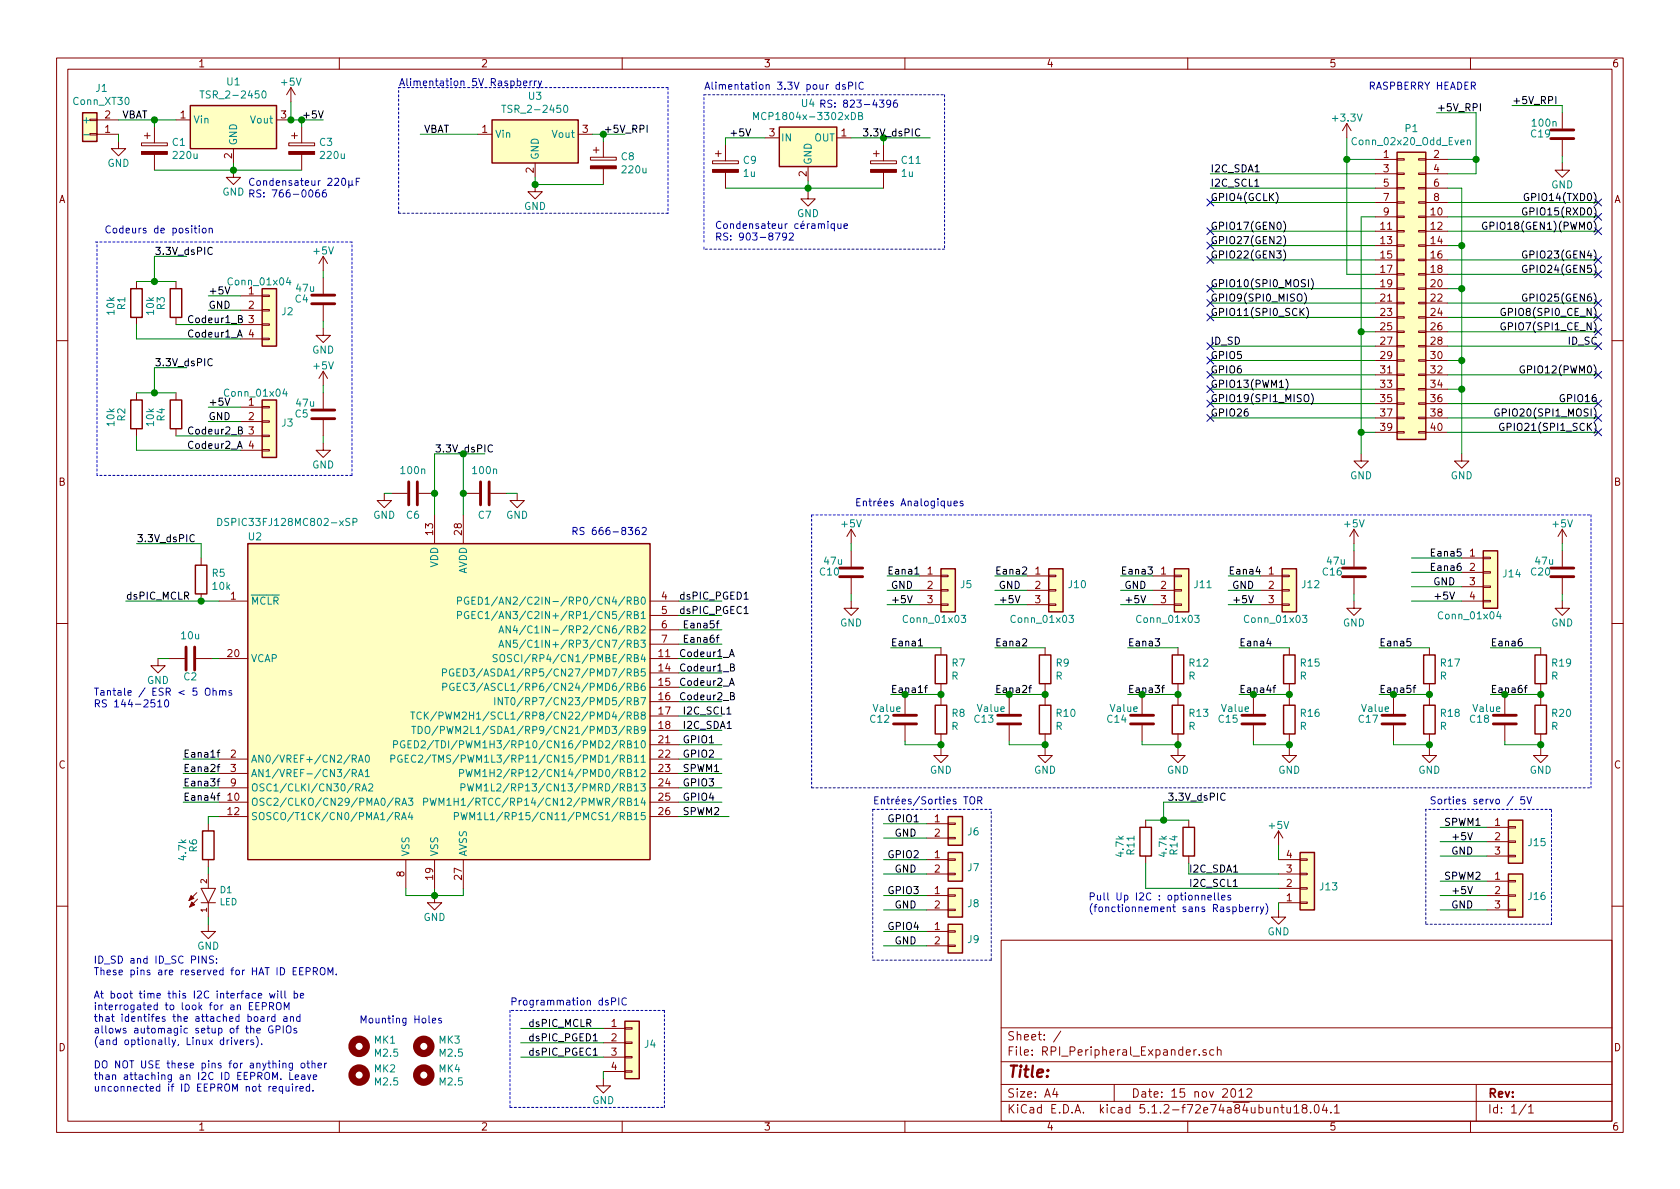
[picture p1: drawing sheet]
<svg xmlns="http://www.w3.org/2000/svg" width="297mm" height="210mm" viewBox="0 0 297 210" stroke-linecap="round" stroke-linejoin="round" font-family="sans-serif">
<defs><g id="words">
<text font-size="2.8" fill="#840000" x="178" y="190.5">Title:</text>
<g font-size="2.1" fill="#840000">
<text x="178" y="184">Sheet: /</text>
<text x="178" y="186.7">File: RPI_Peripheral_Expander.sch</text>
<text x="178" y="196.9">KiCad E.D.A. kicad 5.1.2-f72e74a84ubuntu18.04.1</text>
<text x="178" y="194.1">Size: A4</text>
<text x="200" y="194.1">Date: 15 nov 2012</text>
<text x="263" y="194.1">Rev:</text>
<text x="263" y="196.9">Id: 1/1</text>
</g>
<g font-size="1.8" fill="#840000">
<text x="35" y="11.9">1</text>
<text x="85" y="11.9">2</text>
<text x="135" y="11.9">3</text>
<text x="185" y="11.9">4</text>
<text x="235" y="11.9">5</text>
<text x="285" y="11.9">6</text>
<text x="18.6" y="23.5">1</text>
<text x="18.6" y="20.9">2</text>
<text x="31.9" y="20.9">1</text>
<text x="49.7" y="20.9">3</text>
<text x="85.2" y="23.5">1</text>
<text x="103" y="23.5">3</text>
<text x="41" y="28" transform="rotate(-90 41 28)">2</text>
<text x="136" y="24.1">3</text>
<text x="148.7" y="24.1">1</text>
<text x="244.6" y="27.9">1</text>
<text x="253.5" y="27.9">2</text>
<text x="10.4" y="35.9">A</text>
<text x="94.4" y="30.6" transform="rotate(-90 94.4 30.6)">2</text>
<text x="142.6" y="31.2" transform="rotate(-90 142.6 31.2)">2</text>
<text x="244.6" y="30.5">3</text>
<text x="244.6" y="33">5</text>
<text x="244.6" y="35.6">7</text>
<text x="253.5" y="30.5">4</text>
<text x="253.5" y="33">6</text>
<text x="253.5" y="35.6">8</text>
<text x="285.4" y="35.9">A</text>
<text x="244.1" y="40.6">11</text>
<text x="244.6" y="38.1">9</text>
<text x="253" y="38.1">10</text>
<text x="253" y="40.6">12</text>
<text x="244.1" y="43.2">13</text>
<text x="244.1" y="45.7">15</text>
<text x="253" y="43.2">14</text>
<text x="253" y="45.7">16</text>
<text x="44" y="52.1">1</text>
<text x="244.1" y="48.3">17</text>
<text x="244.1" y="50.8">19</text>
<text x="244.1" y="53.3">21</text>
<text x="253" y="48.3">18</text>
<text x="253" y="50.8">20</text>
<text x="253" y="53.3">22</text>
<text x="44" y="54.6">2</text>
<text x="44" y="57.1">3</text>
<text x="44" y="59.7">4</text>
<text x="244.1" y="55.9">23</text>
<text x="244.1" y="58.4">25</text>
<text x="253" y="55.9">24</text>
<text x="253" y="58.4">26</text>
<text x="244.1" y="61">27</text>
<text x="244.1" y="63.5">29</text>
<text x="253" y="61">28</text>
<text x="253" y="63.5">30</text>
<text x="244.1" y="66">31</text>
<text x="244.1" y="68.6">33</text>
<text x="244.1" y="71.1">35</text>
<text x="253" y="66">32</text>
<text x="253" y="68.6">34</text>
<text x="253" y="71.1">36</text>
<text x="44" y="74.3">2</text>
<text x="44" y="76.8">3</text>
<text x="244.1" y="73.7">37</text>
<text x="244.1" y="76.2">39</text>
<text x="253" y="73.7">38</text>
<text x="253" y="76.2">40</text>
<text x="44" y="79.4">4</text>
<text x="10.4" y="85.9">B</text>
<text x="285.4" y="85.9">B</text>
<text x="76.6" y="94.6" transform="rotate(-90 76.6 94.6)">13</text>
<text x="81.7" y="94.6" transform="rotate(-90 81.7 94.6)">28</text>
<text x="164" y="101.6">1</text>
<text x="183" y="101.6">1</text>
<text x="205.3" y="101.6">1</text>
<text x="224.3" y="101.6">1</text>
<text x="259.9" y="98.4">1</text>
<text x="259.9" y="101">2</text>
<text x="40.8" y="106">1</text>
<text x="117" y="106">4</text>
<text x="164" y="104.1">2</text>
<text x="164" y="106.7">3</text>
<text x="183" y="104.1">2</text>
<text x="183" y="106.7">3</text>
<text x="205.3" y="104.1">2</text>
<text x="205.3" y="106.7">3</text>
<text x="224.3" y="104.1">2</text>
<text x="224.3" y="106.7">3</text>
<text x="259.9" y="103.5">3</text>
<text x="259.9" y="106">4</text>
<text x="117" y="108.6">5</text>
<text x="117" y="111.1">6</text>
<text x="117" y="113.7">7</text>
<text x="40.3" y="116.2">20</text>
<text x="116.5" y="116.2">11</text>
<text x="116.5" y="118.7">14</text>
<text x="116.5" y="121.3">15</text>
<text x="116.5" y="123.8">16</text>
<text x="116.5" y="126.4">17</text>
<text x="116.5" y="128.9">18</text>
<text x="116.5" y="131.4">21</text>
<text x="10.4" y="135.9">C</text>
<text x="40.8" y="134">2</text>
<text x="40.8" y="136.5">3</text>
<text x="116.5" y="134">22</text>
<text x="116.5" y="136.5">23</text>
<text x="285.4" y="135.9">C</text>
<text x="40.3" y="141.6">10</text>
<text x="40.8" y="139.1">9</text>
<text x="116.5" y="139.1">24</text>
<text x="116.5" y="141.6">25</text>
<text x="40.3" y="144.1">12</text>
<text x="116.5" y="144.1">26</text>
<text x="165.3" y="145.4">1</text>
<text x="165.3" y="147.9">2</text>
<text x="264.3" y="146">1</text>
<text x="264.3" y="148.6">2</text>
<text x="71.5" y="155" transform="rotate(-90 71.5 155)">8</text>
<text x="76.6" y="155.5" transform="rotate(-90 76.6 155.5)">19</text>
<text x="81.7" y="155.5" transform="rotate(-90 81.7 155.5)">27</text>
<text x="165.3" y="151.8">1</text>
<text x="165.3" y="154.3">2</text>
<text x="227.5" y="154.3">3</text>
<text x="227.5" y="151.8">4</text>
<text x="264.3" y="151.1">3</text>
<text x="264.3" y="155.6">1</text>
<text x="165.3" y="158.1">1</text>
<text x="165.3" y="160.6">2</text>
<text x="227.5" y="159.4">1</text>
<text x="227.5" y="156.8">2</text>
<text x="264.3" y="158.1">2</text>
<text x="264.3" y="160.6">3</text>
<text x="165.3" y="164.5">1</text>
<text x="165.3" y="167">2</text>
<text x="10.4" y="185.9">D</text>
<text x="108.1" y="181.6">1</text>
<text x="108.1" y="184.1">2</text>
<text x="285.4" y="185.9">D</text>
<text x="108.1" y="186.7">3</text>
<text x="108.1" y="189.2">4</text>
<text x="35" y="199.9">1</text>
<text x="85" y="199.9">2</text>
<text x="135" y="199.9">3</text>
<text x="185" y="199.9">4</text>
<text x="235" y="199.9">5</text>
<text x="285" y="199.9">6</text>
</g>
<g font-size="1.8" fill="#008484">
<text x="17" y="16.3">J1</text>
<text x="36.3" y="17.4">TSR_2-2450</text>
<text x="40.2" y="15.1">U1</text>
<text x="49.8" y="15.2">+5V</text>
<text x="93.5" y="17.6">U3</text>
<text x="13.1" y="18.6">Conn_XT30</text>
<text x="15.1" y="21.8">+</text>
<text x="34.2" y="21.8">Vin</text>
<text x="44.4" y="21.8">Vout</text>
<text x="89.6" y="20">TSR_2-2450</text>
<text x="134.4" y="21.2">MCP1804x-3302xDB</text>
<text x="235.8" y="21.5">+3.3V</text>
<text x="248.5" y="23.4">P1</text>
<text x="271" y="22.4">100n</text>
<text x="19" y="29.5">GND</text>
<text x="30.5" y="25.8">C1</text>
<text x="30.8" y="28.1">220u</text>
<text x="41.9" y="25.8" transform="rotate(-90 41.9 25.8)">GND</text>
<text x="56.5" y="25.8">C3</text>
<text x="56.8" y="28.1">220u</text>
<text x="87.5" y="24.4">Vin</text>
<text x="95.2" y="28.3" transform="rotate(-90 95.2 28.3)">GND</text>
<text x="97.8" y="24.4">Vout</text>
<text x="109.9" y="28.3">C8</text>
<text x="131.5" y="29">C9</text>
<text x="138" y="25">IN</text>
<text x="143.5" y="29.2" transform="rotate(-90 143.5 29.2)">GND</text>
<text x="144" y="25">OUT</text>
<text x="159.5" y="29">C11</text>
<text x="239.5" y="25.7">Conn_02x20_Odd_Even</text>
<text x="270.8" y="24.3">C19</text>
<text x="110.1" y="30.7">220u</text>
<text x="131.5" y="31.3">1u</text>
<text x="159.4" y="31.3">1u</text>
<text x="274.3" y="33.3">GND</text>
<text x="92.7" y="37.1">GND</text>
<text x="140.9" y="38.4">GND</text>
<text x="55.5" y="45">+5V</text>
<text x="40.6" y="50.5">Conn_01x04</text>
<text x="52.2" y="53.5">C4</text>
<text x="52.5" y="51.6">47u</text>
<text x="20.2" y="55.6" transform="rotate(-90 20.2 55.6)">10k</text>
<text x="22.1" y="54.8" transform="rotate(-90 22.1 54.8)">R1</text>
<text x="27.2" y="55.6" transform="rotate(-90 27.2 55.6)">10k</text>
<text x="29.1" y="54.8" transform="rotate(-90 29.1 54.8)">R3</text>
<text x="49.9" y="55.7">J2</text>
<text x="55.2" y="62.5">GND</text>
<text x="55.5" y="65.3">+5V</text>
<text x="40" y="70.1">Conn_01x04</text>
<text x="44" y="71.7">1</text>
<text x="52.5" y="71.9">47u</text>
<text x="20.2" y="75.3" transform="rotate(-90 20.2 75.3)">10k</text>
<text x="22.1" y="74.4" transform="rotate(-90 22.1 74.4)">R2</text>
<text x="27.2" y="75.3" transform="rotate(-90 27.2 75.3)">10k</text>
<text x="29.1" y="74.4" transform="rotate(-90 29.1 74.4)">R4</text>
<text x="49.9" y="75.4">J3</text>
<text x="52.2" y="73.8">C5</text>
<text x="55.2" y="82.8">GND</text>
<text x="71" y="83.8">100n</text>
<text x="83.7" y="83.8">100n</text>
<text x="238.7" y="84.8">GND</text>
<text x="256.5" y="84.8">GND</text>
<text x="39.8" y="93">DSPIC33FJ128MC802-xSP</text>
<text x="44" y="95.5">U2</text>
<text x="66" y="91.7">GND</text>
<text x="71.9" y="91.7">C6</text>
<text x="84.6" y="91.7">C7</text>
<text x="89.5" y="91.7">GND</text>
<text x="148.9" y="93.3">+5V</text>
<text x="237.8" y="93.3">+5V</text>
<text x="274.6" y="93.3">+5V</text>
<text x="77.5" y="100.4" transform="rotate(-90 77.5 100.4)">VDD</text>
<text x="82.5" y="101.6" transform="rotate(-90 82.5 101.6)">AVDD</text>
<text x="145" y="101.8">C10</text>
<text x="145.8" y="99.9">47u</text>
<text x="233.9" y="101.8">C16</text>
<text x="234.7" y="99.9">47u</text>
<text x="270.8" y="101.8">C20</text>
<text x="271.5" y="99.9">47u</text>
<text x="37.5" y="102">R5</text>
<text x="37.7" y="104.3">10k</text>
<text x="44.3" y="106.9">MCLR</text>
<text x="87.3" y="106.9">PGED1/AN2/C2IN-/RP0/CN4/RB0</text>
<text x="169.9" y="104">J5</text>
<text x="189" y="104">J10</text>
<text x="211.2" y="104">J11</text>
<text x="230.3" y="104">J12</text>
<text x="265.8" y="102.1">J14</text>
<text x="32.1" y="113">10u</text>
<text x="86.9" y="109.5">PGEC1/AN3/C2IN+/RP1/CN5/RB1</text>
<text x="93.8" y="112">AN4/C1IN-/RP2/CN6/RB2</text>
<text x="148.5" y="110.8">GND</text>
<text x="160" y="110.2">Conn_01x03</text>
<text x="179.1" y="110.2">Conn_01x03</text>
<text x="201.3" y="110.2">Conn_01x03</text>
<text x="220.3" y="110.2">Conn_01x03</text>
<text x="237.4" y="110.8">GND</text>
<text x="254.6" y="109.5">Conn_01x04</text>
<text x="274.3" y="110.8">GND</text>
<text x="44.3" y="117.1">VCAP</text>
<text x="83.6" y="119.6">PGED3/ASDA1/RP5/CN27/PMD7/RB5</text>
<text x="91.3" y="117.1">SOSCI/RP4/CN1/PMBE/RB4</text>
<text x="93.3" y="114.5">AN5/C1IN+/RP3/CN7/RB3</text>
<text x="168.4" y="117.9">R7</text>
<text x="186.8" y="117.9">R9</text>
<text x="210.3" y="117.9">R12</text>
<text x="230" y="117.9">R15</text>
<text x="254.8" y="117.9">R17</text>
<text x="274.5" y="117.9">R19</text>
<text x="26" y="120.9">GND</text>
<text x="32.5" y="120.3">C2</text>
<text x="83.8" y="122.2">PGEC3/ASCL1/RP6/CN24/PMD6/RB6</text>
<text x="92.2" y="124.7">INT0/RP7/CN23/PMD5/RB7</text>
<text x="154.5" y="125.9">Value</text>
<text x="168.2" y="120.2">R</text>
<text x="172.9" y="125.9">Value</text>
<text x="186.6" y="120.2">R</text>
<text x="196.4" y="125.9">Value</text>
<text x="210.1" y="120.2">R</text>
<text x="216.1" y="125.9">Value</text>
<text x="229.8" y="120.2">R</text>
<text x="240.8" y="125.9">Value</text>
<text x="254.6" y="120.2">R</text>
<text x="260.5" y="125.9">Value</text>
<text x="274.3" y="120.2">R</text>
<text x="79.2" y="129.8">TDO/PWM2L1/SDA1/RP9/CN21/PMD3/RB9</text>
<text x="79.3" y="127.2">TCK/PWM2H1/SCL1/RP8/CN22/PMD4/RB8</text>
<text x="153.9" y="127.8">C12</text>
<text x="168.2" y="129.1">R</text>
<text x="168.4" y="126.8">R8</text>
<text x="172.3" y="127.8">C13</text>
<text x="186.6" y="129.1">R</text>
<text x="186.8" y="126.8">R10</text>
<text x="195.8" y="127.8">C14</text>
<text x="210.1" y="129.1">R</text>
<text x="210.3" y="126.8">R13</text>
<text x="215.5" y="127.8">C15</text>
<text x="229.8" y="129.1">R</text>
<text x="230" y="126.8">R16</text>
<text x="240.3" y="127.8">C17</text>
<text x="254.6" y="129.1">R</text>
<text x="254.8" y="126.8">R18</text>
<text x="260" y="127.8">C18</text>
<text x="274.3" y="129.1">R</text>
<text x="274.5" y="126.8">R20</text>
<text x="44.3" y="134.9">AN0/VREF+/CN2/RA0</text>
<text x="44.3" y="137.4">AN1/VREF-/CN3/RA1</text>
<text x="76" y="134.9">PGEC2/TMS/PWM1L3/RP11/CN15/PMD1/RB11</text>
<text x="76.7" y="132.3">PGED2/TDI/PWM1H3/RP10/CN16/PMD2/RB10</text>
<text x="86.5" y="137.4">PWM1H2/RP12/CN14/PMD0/RB12</text>
<text x="164.4" y="136.8">GND</text>
<text x="182.8" y="136.8">GND</text>
<text x="206.3" y="136.8">GND</text>
<text x="226" y="136.8">GND</text>
<text x="250.8" y="136.8">GND</text>
<text x="270.5" y="136.8">GND</text>
<text x="44.3" y="142.5">OSC2/CLKO/CN29/PMA0/RA3</text>
<text x="44.3" y="139.9">OSC1/CLKI/CN30/RA2</text>
<text x="80.4" y="142.5">PWM1H1/RTCC/RP14/CN12/PMWR/RB14</text>
<text x="86.4" y="139.9">PWM1L2/RP13/CN13/PMRD/RB13</text>
<text x="44.3" y="145">SOSCO/T1CK/CN0/PMA1/RA4</text>
<text x="85.5" y="145">PWM1L1/RP15/CN11/PMCS1/RB15</text>
<text x="171.1" y="147.7">J6</text>
<text x="224.5" y="146.6">+5V</text>
<text x="270.3" y="149.6">J15</text>
<text x="32.9" y="152" transform="rotate(-90 32.9 152)">4.7k</text>
<text x="34.8" y="150.6" transform="rotate(-90 34.8 150.6)">R6</text>
<text x="72.4" y="151.5" transform="rotate(-90 72.4 151.5)">VSS</text>
<text x="77.5" y="151.5" transform="rotate(-90 77.5 151.5)">VSS</text>
<text x="82.5" y="151.5" transform="rotate(-90 82.5 151.5)">AVSS</text>
<text x="171.1" y="154.1">J7</text>
<text x="198.7" y="151.4" transform="rotate(-90 198.7 151.4)">4.7k</text>
<text x="200.6" y="151.1" transform="rotate(-90 200.6 151.1)">R11</text>
<text x="206.3" y="151.4" transform="rotate(-90 206.3 151.4)">4.7k</text>
<text x="208.2" y="151.1" transform="rotate(-90 208.2 151.1)">R14</text>
<text x="171.1" y="160.4">J8</text>
<text x="233.5" y="157.4">J13</text>
<text x="270.3" y="159.2">J16</text>
<text x="34.9" y="167.9">GND</text>
<text x="74.9" y="162.9">GND</text>
<text x="171.1" y="166.8">J9</text>
<text x="224.1" y="165.4">GND</text>
<text x="66.2" y="184.6">MK1</text>
<text x="77.6" y="184.6">MK3</text>
<text x="114" y="185.3">J4</text>
<text x="66.2" y="189.6">MK2</text>
<text x="66.4" y="186.9">M2.5</text>
<text x="66.4" y="191.9">M2.5</text>
<text x="77.6" y="189.6">MK4</text>
<text x="77.8" y="186.9">M2.5</text>
<text x="77.8" y="191.9">M2.5</text>
<text x="104.7" y="195.2">GND</text>
</g>
<g font-size="1.8" fill="#0000c2">
<text x="70.5" y="15.2">Alimentation 5V Raspberry</text>
<text x="124.5" y="15.9">Alimentation 3.3V pour dsPIC</text>
<text x="241.9" y="15.9">RASPBERRY HEADER</text>
<text x="141.8" y="18.9">U4 RS: 823-4396</text>
<text x="39.3" y="34.6">GND RS: 766-0066</text>
<text x="43.8" y="32.9">Condensateur 220µF</text>
<text x="18.4" y="41.3">Codeurs de position</text>
<text x="126.4" y="40.5">Condensateur céramique</text>
<text x="126.4" y="42.5">RS: 903-8792</text>
<text x="151.1" y="89.5">Entrées Analogiques</text>
<text x="101" y="94.6">RS 666-8362</text>
<text x="16.5" y="123">Tantale / ESR &lt; 5 Ohms</text>
<text x="16.5" y="125.1">RS 144-2510</text>
<text x="154.3" y="142.2">Entrées/Sorties TOR</text>
<text x="252.7" y="142.2">Sorties servo / 5V</text>
<text x="192.4" y="159.2">Pull Up I2C : optionnelles</text>
<text x="192.4" y="161.3">(fonctionnement sans Raspberry)</text>
<text x="16.5" y="170.4">ID_SD and ID_SC PINS:</text>
<text x="16.5" y="172.5">These pins are reserved for HAT ID EEPROM.</text>
<text x="16.5" y="176.6">At boot time this I2C interface will be</text>
<text x="16.5" y="178.6">interrogated to look for an EEPROM</text>
<text x="90.2" y="177.8">Programmation dsPIC</text>
<text x="16.5" y="180.7">that identifes the attached board and</text>
<text x="16.5" y="182.7">allows automagic setup of the GPIOs</text>
<text x="16.5" y="184.8">(and optionally, Linux drivers).</text>
<text x="63.5" y="181">Mounting Holes</text>
<text x="16.5" y="188.9">DO NOT USE these pins for anything other</text>
<text x="16.5" y="191">than attaching an I2C ID EEPROM. Leave</text>
<text x="16.5" y="193">unconnected if ID EEPROM not required.</text>
</g>
<g font-size="1.8">
<text x="21.6" y="20.9">VBAT</text>
<text x="53.3" y="20.9">+5V</text>
<text x="74.9" y="23.5">VBAT</text>
<text x="254" y="19.7">+5V_RPI</text>
<text x="267.3" y="18.4">+5V_RPI</text>
<text x="128.9" y="24.1">+5V</text>
<text x="152.4" y="24.1">3.3V_dsPIC</text>
<text x="214" y="30.5">I2C_SDA1</text>
<text x="214" y="33">I2C_SCL1</text>
<text x="214" y="35.6">GPIO4(GCLK)</text>
<text x="270.5" y="35.6">GPIO14(TXD0)</text>
<text x="214" y="40.6">GPIO17(GEN0)</text>
<text x="263.7" y="40.6">GPIO18(GEN1)(PWM0)</text>
<text x="270.3" y="38.1">GPIO15(RXD0)</text>
<text x="27.3" y="45.1">3.3V_dsPIC</text>
<text x="214" y="43.2">GPIO27(GEN2)</text>
<text x="214" y="45.7">GPIO22(GEN3)</text>
<text x="270.2" y="45.7">GPIO23(GEN4)</text>
<text x="36.8" y="52.1">+5V</text>
<text x="214" y="50.8">GPIO10(SPI0_MOSI)</text>
<text x="214" y="53.3">GPIO9(SPI0_MISO)</text>
<text x="270.2" y="53.3">GPIO25(GEN6)</text>
<text x="270.2" y="48.3">GPIO24(GEN5)</text>
<text x="33" y="57.1">Codeur1_B</text>
<text x="33" y="59.7">Codeur1_A</text>
<text x="36.8" y="54.6">GND</text>
<text x="214" y="55.9">GPIO11(SPI0_SCK)</text>
<text x="266.4" y="58.4">GPIO7(SPI1_CE_N)</text>
<text x="266.4" y="55.9">GPIO8(SPI0_CE_N)</text>
<text x="27.3" y="64.8">3.3V_dsPIC</text>
<text x="214" y="61">ID_SD</text>
<text x="214" y="63.5">GPIO5</text>
<text x="277.4" y="61">ID_SC</text>
<text x="36.8" y="71.7">+5V</text>
<text x="214" y="66">GPIO6</text>
<text x="214" y="68.6">GPIO13(PWM1)</text>
<text x="214" y="71.1">GPIO19(SPI1_MISO)</text>
<text x="269.7" y="66">GPIO12(PWM0)</text>
<text x="276.2" y="71.1">GPIO16</text>
<text x="33" y="76.8">Codeur2_B</text>
<text x="36.8" y="74.3">GND</text>
<text x="214" y="73.7">GPIO26</text>
<text x="265.7" y="73.7">GPIO20(SPI1_MOSI)</text>
<text x="266.4" y="76.2">GPIO21(SPI1_SCK)</text>
<text x="33" y="79.4">Codeur2_A</text>
<text x="24.1" y="95.9">3.3V_dsPIC</text>
<text x="156.8" y="101.6">Eana1</text>
<text x="175.9" y="101.6">Eana2</text>
<text x="198.1" y="101.6">Eana3</text>
<text x="217.2" y="101.6">Eana4</text>
<text x="252.7" y="98.4">Eana5</text>
<text x="252.7" y="101">Eana6</text>
<text x="22.2" y="106">dsPIC_MCLR</text>
<text x="120" y="106">dsPIC_PGED1</text>
<text x="157.5" y="104.1">GND</text>
<text x="157.5" y="106.7">+5V</text>
<text x="176.5" y="104.1">GND</text>
<text x="176.5" y="106.7">+5V</text>
<text x="198.8" y="104.1">GND</text>
<text x="198.8" y="106.7">+5V</text>
<text x="217.8" y="104.1">GND</text>
<text x="217.8" y="106.7">+5V</text>
<text x="253.4" y="103.5">GND</text>
<text x="253.4" y="106">+5V</text>
<text x="120" y="108.6">dsPIC_PGEC1</text>
<text x="120.6" y="111.1">Eana5f</text>
<text x="120.6" y="113.7">Eana6f</text>
<text x="120" y="116.2">Codeur1_A</text>
<text x="120" y="118.7">Codeur1_B</text>
<text x="157.5" y="114.3">Eana1</text>
<text x="175.9" y="114.3">Eana2</text>
<text x="199.4" y="114.3">Eana3</text>
<text x="219.1" y="114.3">Eana4</text>
<text x="243.8" y="114.3">Eana5</text>
<text x="263.5" y="114.3">Eana6</text>
<text x="120" y="121.3">Codeur2_A</text>
<text x="120" y="123.8">Codeur2_B</text>
<text x="157.5" y="122.5">Eana1f</text>
<text x="175.9" y="122.5">Eana2f</text>
<text x="199.4" y="122.5">Eana3f</text>
<text x="219.1" y="122.5">Eana4f</text>
<text x="243.8" y="122.5">Eana5f</text>
<text x="263.5" y="122.5">Eana6f</text>
<text x="120.6" y="128.9">I2C_SDA1</text>
<text x="120.6" y="126.4">I2C_SCL1</text>
<text x="120.6" y="131.4">GPIO1</text>
<text x="32.4" y="134">Eana1f</text>
<text x="32.4" y="136.5">Eana2f</text>
<text x="120.6" y="134">GPIO2</text>
<text x="120.6" y="136.5">SPWM1</text>
<text x="32.4" y="139.1">Eana3f</text>
<text x="32.4" y="141.6">Eana4f</text>
<text x="120.6" y="139.1">GPIO3</text>
<text x="120.6" y="141.6">GPIO4</text>
<text x="206.4" y="141.6">3.3V_dsPIC</text>
<text x="120.6" y="144.1">SPWM2</text>
<text x="156.8" y="145.4">GPIO1</text>
<text x="158.1" y="147.9">GND</text>
<text x="255.3" y="146">SPWM1</text>
<text x="256.5" y="148.6">+5V</text>
<text x="156.8" y="151.8">GPIO2</text>
<text x="158.1" y="154.3">GND</text>
<text x="255.3" y="155.6">SPWM2</text>
<text x="256.5" y="151.1">GND</text>
<text x="156.8" y="158.1">GPIO3</text>
<text x="158.1" y="160.6">GND</text>
<text x="210.2" y="156.8">I2C_SCL1</text>
<text x="256.5" y="158.1">+5V</text>
<text x="256.5" y="160.6">GND</text>
<text x="156.8" y="164.5">GPIO4</text>
<text x="158.1" y="167">GND</text>
<text x="93.3" y="181.6">dsPIC_MCLR</text>
<text x="93.3" y="184.1">dsPIC_PGED1</text>
<text x="93.3" y="186.7">dsPIC_PGEC1</text>
</g>
<g font-size="1.8" fill="#008400">
<text x="106.7" y="23.5">+5V_RPI</text>
<text x="76.8" y="80">3.3V_dsPIC</text>
<text x="210.2" y="154.3">I2C_SDA1</text>
</g>
<g font-size="1.6" fill="#008484">
<text x="38.8" y="160.1">LED</text>
<text x="39" y="157.9">D1</text>
</g>
<g font-size="1.4" fill="#840000">
<text x="36.6" y="161.3" transform="rotate(-90 36.6 161.3)">1</text>
<text x="36.6" y="156.2" transform="rotate(-90 36.6 156.2)">2</text>
</g>
</g></defs>
<g fill="none" stroke="#840000" stroke-width=".18">
<path d="M10 10.3h277v189.9h-277zM12 12.2h273v186.1h-273zM51.4 15.5l-.7 1.3M51.4 15.5v2.5M51.4 15.5l.8 1.3M60 10.3v1.9M110 10.3v1.9M160 10.3v1.9M210 10.3v1.9M260 10.3v1.9M276.2 19.9v2.8M15.9 21.1h1.2v.2h-1.2z"/>
<path d="M15.9 23.6h1.2v.3h-1.2zM17.1 21.2h3.9M17.1 23.7h3.9M21 25v1.3h1.2l-1.2 1.3-1.3-1.3h1.3M25 25.3h4.6v.5h-4.6zM25.5 24h1M26 23.5v1M27.3 22.5v2.8M27.3 27.3v2.8M31.1 21.2h2.6M41.3 30.1v1.3h1.2l-1.2 1.2-1.3-1.2h1.3M41.3 26.3v2.5"/>
<path d="M48.9 21.2h2.5M51.1 25.3h4.5v.5h-4.5zM51.6 24h1M52.1 23.5v1M53.3 22.5v2.8M53.3 27.3v2.8M84.5 23.7h2.5M94.6 32.6v1.3h1.3l-1.3 1.3-1.3-1.3h1.3M94.6 28.8v2.6M102.2 23.7h2.6M104.4 27.8h4.6v.5h-4.6zM104.9 26.5h1"/>
<path d="M105.4 26v1M106.7 25v2.8M106.7 29.8v2.8M126 28.4h4.6v.6h-4.6zM126.5 27.2h1M127 26.7v1M128.3 25.6v2.8M128.3 30.5v2.8M135.3 24.4h2.5M142.9 33.9v1.3h1.2l-1.2 1.2-1.3-1.2h1.3M142.9 29.5v2.5M148 24.4h2.5"/>
<path d="M153.9 28.4h4.6v.6h-4.6zM154.4 27.2h1M154.9 26.7v1M156.2 25.6v2.8M156.2 30.5v2.8M238.1 21.8l-.7 1.3M238.1 21.8v2.6M238.1 21.8l.8 1.3M243.2 28.2h3.8M243.2 38.3h3.8M243.2 30.7h3.8M243.2 33.3h3.8"/>
<path d="M243.2 35.8h3.8M247 38.2h1.3v.3h-1.3zM247 35.7h1.3v.2h-1.3zM247 33.1h1.3v.3h-1.3zM247 30.6h1.3v.3h-1.3zM247 28.1h1.3v.2h-1.3zM250.8 38.2h1.3v.3h-1.3zM250.8 35.7h1.3v.2h-1.3zM250.8 33.1h1.3v.3h-1.3zM250.8 30.6h1.3v.3h-1.3zM250.8 28.1h1.3v.2h-1.3zM252.1 28.2h3.8"/>
<path d="M252.1 38.3h3.8M252.1 30.7h3.8M252.1 33.3h3.8M252.1 35.8h3.8M276.2 28.8v1.3h1.3l-1.3 1.3-1.2-1.3h1.2M276.2 24.8v2.8M24.1 49.8v1.2M24.1 56.1v1.3M31.1 49.8v1.2M31.1 56.1v1.3M42.5 52.3h3.9M42.5 54.9h3.9"/>
<path d="M42.5 57.4h3.9M42.5 59.9h3.9M46.4 59.8h1.2v.3h-1.2zM46.4 57.3h1.2v.2h-1.2zM46.4 54.7h1.2v.3h-1.2zM46.4 52.2h1.2v.2h-1.2zM57.1 58v1.3h1.3l-1.3 1.3-1.2-1.3h1.2M57.1 45.3v2.6M57.1 49.1v2.8M57.1 54v2.8M57.1 45.3l-.7 1.3M57.1 45.3l.8 1.3"/>
<path d="M243.2 40.9h3.8M243.2 43.4h3.8M243.2 46h3.8M243.2 48.5h3.8M243.2 51h3.8M243.2 53.6h3.8M243.2 56.1h3.8M243.2 58.7h3.8M247 58.5h1.3v.3h-1.3zM247 56h1.3v.3h-1.3zM247 53.5h1.3v.2h-1.3zM247 50.9h1.3v.3h-1.3z"/>
<path d="M247 48.4h1.3v.2h-1.3zM247 45.8h1.3v.3h-1.3zM247 43.3h1.3v.3h-1.3zM247 40.8h1.3v.2h-1.3zM250.8 58.5h1.3v.3h-1.3zM250.8 56h1.3v.3h-1.3zM250.8 53.5h1.3v.2h-1.3zM250.8 50.9h1.3v.3h-1.3zM250.8 48.4h1.3v.2h-1.3zM250.8 45.8h1.3v.3h-1.3zM250.8 43.3h1.3v.3h-1.3zM250.8 40.8h1.3v.2h-1.3z"/>
<path d="M252.1 40.9h3.8M252.1 43.4h3.8M252.1 46h3.8M252.1 48.5h3.8M252.1 51h3.8M252.1 53.6h3.8M252.1 56.1h3.8M252.1 58.7h3.8M10 60.2h2M24.1 69.5v1.2M24.1 75.8v1.3M31.1 69.5v1.2"/>
<path d="M31.1 75.8v1.3M42.5 72h3.9M42.5 74.5h3.9M42.5 77.1h3.9M42.5 79.6h3.9M46.4 79.5h1.2v.3h-1.2zM46.4 77h1.2v.2h-1.2zM46.4 74.4h1.2v.3h-1.2zM46.4 71.9h1.2v.2h-1.2zM57.1 78.4v1.2h1.3l-1.3 1.3-1.2-1.3h1.2M57.1 65.7v2.5M57.1 69.5v2.8"/>
<path d="M57.1 74.3v2.8M57.1 65.7l-.7 1.2M57.1 65.7l.8 1.2M243.2 61.2h3.8M243.2 63.7h3.8M243.2 66.3h3.8M243.2 68.8h3.8M243.2 71.4h3.8M243.2 73.9h3.8M243.2 76.4h3.8M247 76.3h1.3v.3h-1.3zM247 73.8h1.3v.2h-1.3z"/>
<path d="M247 71.2h1.3v.3h-1.3zM247 68.7h1.3v.3h-1.3zM247 66.2h1.3v.2h-1.3zM247 63.6h1.3v.3h-1.3zM247 61.1h1.3v.2h-1.3zM250.8 76.3h1.3v.3h-1.3zM250.8 73.8h1.3v.2h-1.3zM250.8 71.2h1.3v.3h-1.3zM250.8 68.7h1.3v.3h-1.3zM250.8 66.2h1.3v.2h-1.3zM250.8 63.6h1.3v.3h-1.3zM250.8 61.1h1.3v.2h-1.3z"/>
<path d="M252.1 61.2h3.8M252.1 63.7h3.8M252.1 66.3h3.8M252.1 68.8h3.8M252.1 71.4h3.8M252.1 73.9h3.8M252.1 76.4h3.8M285 60.2h2M35.6 98.7v1.2M67.9 87.2v1.3h1.3l-1.3 1.3-1.2-1.3h1.2M69.2 87.2h2.8M74 87.2h2.8"/>
<path d="M76.8 91.1v5M81.9 87.2h2.8M81.9 91.1v5M86.7 87.2h2.8M91.4 87.2v1.3h1.3l-1.3 1.3-1.2-1.3h1.2M150.5 93.6v2.5M150.5 97.4v2.8M150.5 93.6l-.8 1.3M150.5 93.6l.8 1.3M239.4 93.6v2.5M239.4 97.4v2.8M239.4 93.6l-.8 1.3"/>
<path d="M239.4 93.6l.8 1.3M240.7 80.3v1.2h1.2l-1.2 1.3-1.3-1.3h1.3M258.4 80.3v1.2h1.3l-1.3 1.3-1.2-1.3h1.2M258.4 98.7h3.9M262.3 98.5h1.2v.3h-1.2zM276.2 93.6v2.5M276.2 97.4v2.8M276.2 93.6l-.7 1.3M276.2 93.6l.8 1.3M10 110.3h2M27.9 116.5v1.2h1.3l-1.3 1.3-1.2-1.3h1.2M29.8 116.5h2.8"/>
<path d="M34.7 116.5h2.8M35.6 105v1.3M38.7 106.3h5.1M38.7 116.5h5.1M114.9 106.3h5.1M114.9 116.5h5.1M114.9 119h5.1M114.9 108.8h5.1M114.9 111.4h5.1M114.9 113.9h5.1M150.5 106.3v1.3h1.3l-1.3 1.2-1.3-1.2h1.3M150.5 102.2v2.8"/>
<path d="M162.6 101.8h3.8M162.6 104.4h3.8M162.6 106.9h3.8M166.4 106.8h1.2v.3h-1.2zM166.4 104.3h1.2v.2h-1.2zM166.4 101.7h1.2v.3h-1.2zM166.4 114.5v1.3M181.6 101.8h3.8M181.6 104.4h3.8M181.6 106.9h3.8M184.8 114.5v1.3M185.4 106.8h1.3v.3h-1.3z"/>
<path d="M185.4 104.3h1.3v.2h-1.3zM185.4 101.7h1.3v.3h-1.3zM203.8 101.8h3.8M203.8 104.4h3.8M203.8 106.9h3.8M207.6 106.8h1.3v.3h-1.3zM207.6 104.3h1.3v.2h-1.3zM207.6 101.7h1.3v.3h-1.3zM208.3 114.5v1.3M222.9 101.8h3.8M222.9 104.4h3.8M222.9 106.9h3.8"/>
<path d="M226.7 106.8h1.3v.3h-1.3zM226.7 104.3h1.3v.2h-1.3zM226.7 101.7h1.3v.3h-1.3zM228 114.5v1.3M239.4 106.3v1.3h1.3l-1.3 1.2-1.3-1.2h1.3M239.4 102.2v2.8M252.7 114.5v1.3M258.4 106.3h3.9M258.4 101.2h3.9M258.4 103.8h3.9M262.3 106.2h1.2v.2h-1.2zM262.3 103.6h1.2v.3h-1.2z"/>
<path d="M262.3 101.1h1.2v.2h-1.2zM272.4 114.5v1.3M276.2 106.3v1.3h1.3l-1.3 1.2-1.2-1.2h1.2M276.2 102.2v2.8M285 110.3h2M38.7 134.2h5.1M38.7 136.8h5.1M38.7 139.3h5.1M114.9 121.5h5.1M114.9 124.1h5.1M114.9 126.6h5.1M114.9 129.2h5.1"/>
<path d="M114.9 134.2h5.1M114.9 131.7h5.1M114.9 136.8h5.1M114.9 139.3h5.1M160 123.4v2.8M160 128.3v2.8M166.4 132.3v1.3h1.2l-1.2 1.3-1.3-1.3h1.3M166.4 120.9v1.3M166.4 123.4v1.3M166.4 129.8v1.3M178.4 123.4v2.8M178.4 128.3v2.8"/>
<path d="M184.8 132.3v1.3h1.3l-1.3 1.3-1.3-1.3h1.3M184.8 120.9v1.3M184.8 123.4v1.3M184.8 129.8v1.3M201.9 123.4v2.8M201.9 128.3v2.8M208.3 132.3v1.3h1.2l-1.2 1.3-1.3-1.3h1.3M208.3 120.9v1.3M208.3 123.4v1.3M208.3 129.8v1.3M221.6 123.4v2.8M221.6 128.3v2.8"/>
<path d="M228 132.3v1.3h1.2l-1.2 1.3-1.3-1.3h1.3M228 120.9v1.3M228 123.4v1.3M228 129.8v1.3M246.4 123.4v2.8M246.4 128.3v2.8M252.7 132.3v1.3h1.3l-1.3 1.3-1.2-1.3h1.2M252.7 120.9v1.3M252.7 123.4v1.3M252.7 129.8v1.3M266.1 123.4v2.8M266.1 128.3v2.8"/>
<path d="M272.4 132.3v1.3h1.3l-1.3 1.3-1.3-1.3h1.3M272.4 120.9v1.3M272.4 123.4v1.3M272.4 129.8v1.3M34.8 157.9l-1.4 1.4M34.9 159l-1.4 1.4M35.6 159.6h2.5M35.6 157.1h2.5l-1.3 2.5zM36.8 145.7v1.2M36.8 152v1.3M36.8 154.6v2.5M36.8 159.6v2.6"/>
<path d="M38.7 141.9h5.1M38.7 144.4h5.1M71.8 152v5.1M76.8 158.4v1.2h1.3l-1.3 1.3-1.2-1.3h1.2M76.8 152v5.1M81.9 152v5.1M114.9 141.9h5.1M114.9 144.4h5.1M163.8 154.6h3.8M163.8 152h3.8M163.8 145.7h3.8M163.8 148.2h3.8"/>
<path d="M163.8 158.4h3.8M167.6 148.1h1.3v.2h-1.3zM167.6 145.5h1.3v.3h-1.3zM167.6 154.4h1.3v.3h-1.3zM167.6 151.9h1.3v.2h-1.3zM167.6 158.2h1.3v.3h-1.3zM202.6 145v1.3M202.6 151.4v1.2M210.2 145v1.3M210.2 151.4v1.2M226.1 159.6h3.8M226.1 157.1h3.8"/>
<path d="M226.1 154.6h3.8M226.1 152h3.8M226.1 146.9l-.8 1.3M226.1 146.9v2.6M226.1 146.9l.7 1.3M229.9 151.9h1.2v.2h-1.2zM229.9 154.4h1.2v.3h-1.2zM229.9 157h1.2v.2h-1.2zM229.9 159.5h1.2v.3h-1.2zM262.9 146.3h3.8M262.9 148.8h3.8M262.9 151.4h3.8"/>
<path d="M262.9 155.8h3.8M262.9 158.4h3.8M266.7 151.3h1.3v.2h-1.3zM266.7 148.7h1.3v.3h-1.3zM266.7 146.2h1.3v.2h-1.3zM266.7 158.2h1.3v.3h-1.3zM266.7 155.7h1.3v.3h-1.3zM10 160.2h2M36.8 163.4v1.3h1.3l-1.3 1.3-1.2-1.3h1.2M163.8 160.9h3.8M163.8 164.7h3.8M163.8 167.3h3.8"/>
<path d="M167.6 160.8h1.3v.2h-1.3zM167.6 167.1h1.3v.3h-1.3zM167.6 164.6h1.3v.2h-1.3zM177 166.3h108v32h-108zM226.1 160.9v1.3h1.2l-1.2 1.2-1.3-1.2h1.3M262.9 160.9h3.8M266.7 160.8h1.3v.2h-1.3zM285 160.2h2M60 198.3v1.9M106.7 190.7v1.3h1.2l-1.2 1.3-1.3-1.3h1.3M106.7 181.9h3.8M106.7 184.4h3.8"/>
<path d="M106.7 186.9h3.8M106.7 189.5h3.8M110 198.3v1.9M110.5 189.4h1.3v.2h-1.3zM110.5 186.8h1.3v.3h-1.3zM110.5 184.3h1.3v.2h-1.3zM110.5 181.7h1.3v.3h-1.3zM160 198.3v1.9M177 194.8h108M177 191.8h108M177 187.8h108M177 181.8h108"/>
<path d="M186.5 192.5l-.4 1h1M186.8 193v1M187.6 182.3l-1.3 2M197 191.8v3M210 198.3v1.9M211.5 185.6l-.4 .3M212 186.5v.1M213.3 185.7a.37 .37 0 0 0-.6 .1l.1 .2 .5 .2v.1l-.2 .3-.4-.1M214.6 185.7l-.4-.1-.3 .3 .1 .6 .2 .1 .4-.1M215.2 185.7h.1a.37 .37 0 0 1 .6 .1v.8M215.2 185.1v1.5M217.8 192.7l.3-.2a.94 .94 0 0 1 0 1.5l-.4-.3-.1-.6z"/>
<path d="M219 193l.5-.5v1.5M219 194h.9M220.5 192.7l.2-.2h.4l.2 .5-.9 1h.9M225.3 196l.1-.1a.37 .37 0 0 1 .6 .1v.8M226.4 195.8h.6M226.7 195.3v1.3l.3 .2M227.5 195.8l.1 .9 .3 .1 .3-.1M228.2 195.8v1M228.8 195.8l.4-.5v1.5M228.8 196.8h.9M230.5 196l-.2-.2-.1-.2 .3-.3h.3l.3 .3-.1 .2-.6 .2a.48 .48 0 0 0-.1 .7l.2 .1 .5-.1a.48 .48 0 0 0-.2-.7M231.7 196.7v.1"/>
<path d="M232.5 195.5l.4-.2a.94 .94 0 0 1 0 1.5l-.5-.3v-.6zM234.2 195.2l-.4 1.1h.9M234.5 195.8v1M235.3 196.7v.1M235.9 195.8l.5-.5v1.5M235.9 196.8h.9M260 198.3v1.9M261 191.8v6.5M269.8 195.2l-1.2 2M270.3 195.8l.4-.5v1.5M270.3 196.8h.8"/>
</g>
<g fill="none" stroke="#008400" stroke-width=".18">
<path d="M51.4 18v3.2h5.7M254 19.9h7v10.8h-5.1M267.3 18.7h8.9v1.2M21 23.7v1.3M21 21.2h10.1M27.3 30.1h26M27.3 21.2v1.3M41.3 28.8v1.3M53.3 21.2v1.3M74.3 23.7h10.2M94.6 31.4v1.2h12.1M104.8 23.7h5.7"/>
<path d="M106.7 23.7v1.3M128.3 33.3h27.9M135.3 24.4h-7v1.2M142.9 32v1.9M150.5 24.4h14M156.2 24.4v1.2M214 30.7h29.2M214 33.3h29.2M214 35.8h29.2M238.1 28.2h5.1M238.1 24.4v24.1h5.1M243.2 38.3h-2.5v42"/>
<path d="M255.9 28.2h5.1M255.9 33.3h2.5v47M255.9 38.3h26.7M255.9 35.8h26.7M276.2 27.6v1.2M24.1 49.8h7M24.1 57.4v2.5h18.4M31.1 57.4h11.4M33 45.3h-5.7v4.5M36.8 54.9h5.7M36.8 52.3h5.7M57.1 47.9v1.2"/>
<path d="M57.1 56.8v1.2M214 51h29.2M214 43.4h29.2M214 40.9h29.2M214 46h29.2M214 53.6h29.2M214 56.1h29.2M240.7 58.7h2.5M255.9 51h2.5M255.9 43.4h2.5M255.9 58.7h26.7M255.9 48.5h26.7"/>
<path d="M255.9 40.9h26.7M255.9 46h26.7M255.9 53.6h26.7M255.9 56.1h26.7M24.1 77.1v2.5h18.4M24.1 69.5h7M31.1 77.1h11.4M33 65h-5.7v4.5M36.8 74.5h5.7M36.8 72h5.7M57.1 68.2v1.3M57.1 77.1v1.3"/>
<path d="M214 68.8h29.2M214 63.7h29.2M214 61.2h29.2M214 66.3h29.2M214 71.4h29.2M214 73.9h29.2M240.7 76.4h2.5M255.9 68.8h2.5M255.9 63.7h2.5M255.9 76.4h26.7M255.9 61.2h26.7M255.9 66.3h26.7"/>
<path d="M255.9 71.4h26.7M255.9 73.9h26.7M24.1 96.1h11.5v2.6M67.9 87.2h1.3M81.9 80.3v10.8M85.7 80.3h-8.9v10.8M89.5 87.2h1.9M150.5 96.1v1.3M239.4 96.1v1.3M249.6 98.7h8.8M276.2 96.1v1.3M22.2 106.3h16.5"/>
<path d="M27.9 116.5h1.9M37.5 116.5h1.2M120 106.3h7.6M120 116.5h7.6M120 111.4h7.6M120 113.9h7.6M120 108.8h7.6M120 119h7.6M150.5 105v1.3M156.8 101.8h5.8M156.8 104.4h5.8M156.8 106.9h5.8"/>
<path d="M157.5 114.5h8.9M175.9 114.5h8.9M175.9 101.8h5.7M175.9 104.4h5.7M175.9 106.9h5.7M198.1 101.8h5.7M198.1 104.4h5.7M198.1 106.9h5.7M199.4 114.5h8.9M217.2 101.8h5.7M217.2 104.4h5.7M217.2 106.9h5.7"/>
<path d="M219.1 114.5h8.9M239.4 105v1.3M243.8 114.5h8.9M249.6 106.3h8.8M249.6 103.8h8.8M249.6 101.2h8.8M263.5 114.5h8.9M276.2 105v1.3M32.4 134.2h6.3M32.4 136.8h6.3M32.4 139.3h6.3M120 134.2h7.6"/>
<path d="M120 136.8h7.6M120 131.7h7.6M120 126.6h7.6M120 129.2h7.6M120 121.5h7.6M120 124.1h7.6M120 139.3h7.6M160 131.1v.6h6.4M166.4 122.2v1.2M166.4 131.1v1.2M166.4 122.8h-6.4v.6M178.4 131.1v.6h6.4"/>
<path d="M184.8 122.8h-6.4v.6M184.8 122.2v1.2M184.8 131.1v1.2M201.9 131.1v.6h6.4M208.3 122.8h-6.4v.6M208.3 122.2v1.2M208.3 131.1v1.2M221.6 131.1v.6h6.4M228 122.8h-6.4v.6M228 122.2v1.2M228 131.1v1.2M246.4 131.1v.6h6.3"/>
<path d="M252.7 122.8h-6.3v.6M252.7 122.2v1.2M252.7 131.1v1.2M266.1 131.1v.6h6.3M272.4 122.8h-6.3v.6M272.4 122.2v1.2M272.4 131.1v1.2M32.4 141.9h6.3M36.8 153.3v1.3M38.7 144.4h-1.9v1.3M71.8 157.1v1.3h10.1v-1.3M76.8 157.1v1.3"/>
<path d="M120 144.4h8.9M120 141.9h7.6M156.2 158.4h7.6M156.2 154.6h7.6M156.2 145.7h7.6M156.2 148.2h7.6M156.2 152h7.6M202.6 145h7.6M202.6 152.6v4.5h23.5M210.2 154.6h15.9M212.7 141.9h-7v3.1M226.1 149.5v2.5"/>
<path d="M226.1 159.6v1.3M254.6 158.4h8.3M254.6 146.3h8.3M254.6 151.4h8.3M254.6 155.8h8.3M254.6 148.8h8.3M36.8 162.2v1.2M156.2 160.9h7.6M156.2 164.7h7.6M156.2 167.3h7.6M254.6 160.9h8.3M92.1 181.9h14.6"/>
<path d="M92.1 184.4h14.6M92.1 186.9h14.6M106.7 189.5v1.2"/>
</g>
<g fill="#008400" stroke="#008400" stroke-width=".25">
<circle cx="261" cy="28.2" r=".51"/>
<circle cx="258.4" cy="68.8" r=".51"/>
<circle cx="258.4" cy="63.7" r=".51"/>
<circle cx="258.4" cy="51" r=".51"/>
<circle cx="240.7" cy="76.4" r=".51"/>
<circle cx="238.1" cy="28.2" r=".51"/>
<circle cx="240.7" cy="58.7" r=".51"/>
<circle cx="258.4" cy="43.4" r=".51"/>
<circle cx="76.8" cy="87.2" r=".51"/>
<circle cx="81.9" cy="87.2" r=".51"/>
<circle cx="76.8" cy="158.4" r=".51"/>
<circle cx="166.4" cy="122.8" r=".51"/>
<circle cx="166.4" cy="131.7" r=".51"/>
<circle cx="160" cy="122.8" r=".51"/>
<circle cx="184.8" cy="122.8" r=".51"/>
<circle cx="184.8" cy="131.7" r=".51"/>
<circle cx="178.4" cy="122.8" r=".51"/>
<circle cx="208.3" cy="122.8" r=".51"/>
<circle cx="208.3" cy="131.7" r=".51"/>
<circle cx="201.9" cy="122.8" r=".51"/>
<circle cx="228" cy="122.8" r=".51"/>
<circle cx="228" cy="131.7" r=".51"/>
<circle cx="221.6" cy="122.8" r=".51"/>
<circle cx="51.4" cy="21.2" r=".51"/>
<circle cx="205.7" cy="145" r=".51"/>
<circle cx="53.3" cy="21.2" r=".51"/>
<circle cx="41.3" cy="30.1" r=".51"/>
<circle cx="35.6" cy="106.3" r=".51"/>
<circle cx="27.3" cy="49.8" r=".51"/>
<circle cx="27.3" cy="69.5" r=".51"/>
<circle cx="27.3" cy="21.2" r=".51"/>
<circle cx="142.9" cy="33.3" r=".51"/>
<circle cx="252.7" cy="122.8" r=".51"/>
<circle cx="252.7" cy="131.7" r=".51"/>
<circle cx="246.4" cy="122.8" r=".51"/>
<circle cx="272.4" cy="122.8" r=".51"/>
<circle cx="272.4" cy="131.7" r=".51"/>
<circle cx="266.1" cy="122.8" r=".51"/>
<circle cx="94.6" cy="32.6" r=".51"/>
</g>
<g fill="none" stroke="#000" stroke-width=".18">
<path d="M56.3 19.6l.4 1.3 .4-1.3M261.7 18.3v1.3M275.1 17.1v1.2M114.4 22.1v1.3M131.9 22.8l.4 1.2 .4-1.2M162.6 22.9a.51 .51 0 0 0-.6 0 .51 .51 0 0 0-.2 .6 .46 .46 0 0 0 .3 .5 .46 .46 0 0 0 .5-.1M221.9 32.9h.7M221.9 30.4h.8M225.6 34a1.4 1.4 0 0 1 0 2M226.9 39.1a1.47 1.47 0 0 1 0 1.9M262.8 39.4a.59 .59 0 0 0-.7 .5 .59 .59 0 0 0 .7 .6l.1-.5h-.2M269.9 36.8a.59 .59 0 0 0-.7 .6 .59 .59 0 0 0 .7 .6l.1-.5h-.3"/>
<path d="M270.2 34.3a.59 .59 0 0 0-.7 .6 .59 .59 0 0 0 .7 .5l.1-.5h-.3M37.5 43.9a.51 .51 0 0 0-.6 0 .51 .51 0 0 0-.1 .6 .46 .46 0 0 0 .2 .5 .46 .46 0 0 0 .5-.1M39.8 50.7l.4 1.3 .4-1.3M42 59.6l.4-1.3 .4 1.3M42.1 59.3h.6M42.2 56.4h.5l.1-.2-.1-.3-.5-.1v1.3h.4l.2-.2 .1-.3-.3-.2M226.9 41.7a1.47 1.47 0 0 1 0 1.9M226.9 44.2a1.47 1.47 0 0 1 0 1.9M230 55.1l.6 .7M230.6 54.5l-.8 .8M230.6 51.8a1.47 1.47 0 0 1 0 1.9M231 54.4a1.47 1.47 0 0 1 0 1.9"/>
<path d="M231.9 49.3a1.47 1.47 0 0 1 0 1.9M266.1 57.1a.59 .59 0 0 0-.7 .6 .59 .59 0 0 0 .7 .6l.1-.5h-.3M266.1 54.6a.59 .59 0 0 0-.7 .6 .59 .59 0 0 0 .7 .5l.1-.4h-.3M269.9 52.1a.59 .59 0 0 0-.7 .5 .59 .59 0 0 0 .7 .6l.1-.5h-.3M269.9 47a.59 .59 0 0 0-.7 .6 .59 .59 0 0 0 .7 .5l.1-.5h-.3M269.9 44.4a.59 .59 0 0 0-.7 .6 .59 .59 0 0 0 .7 .6l.1-.5h-.3M37.5 63.5a.51 .51 0 0 0-.6 0 .51 .51 0 0 0-.1 .7 .46 .46 0 0 0 .2 .4 .46 .46 0 0 0 .5 0M39.8 70.4l.4 1.3 .4-1.3M42 79.3l.4-1.3 .4 1.3M42.1 78.9h.6M42.2 76.1l.5-.1 .1-.2-.1-.2-.5-.1v1.3h.4l.2-.2 .1-.3-.3-.2M87.1 78.8a.51 .51 0 0 0-.7 0 .51 .51 0 0 0-.1 .6 .46 .46 0 0 0 .2 .5 .46 .46 0 0 0 .6-.1"/>
<path d="M227.4 67.1a1.4 1.4 0 0 1 0 1.9M230.6 69.9l.3-.1a.45 .45 0 0 1 .5 .4v.4l-.2 .4h-.4a1.07 1.07 0 0 1-.2-1.1zM231.9 69.6a1.47 1.47 0 0 1 0 1.9M265 72.4a.59 .59 0 0 0-.7 .6 .59 .59 0 0 0 .7 .5l.1-.5h-.3M265.9 74.9a.59 .59 0 0 0-.8 .6 .59 .59 0 0 0 .8 .6v-.5h-.2M269.5 64.8a.59 .59 0 0 0-.7 .5 .59 .59 0 0 0 .7 .6v-.5h-.2M34.4 94.7a.51 .51 0 0 0-.7 0 .51 .51 0 0 0-.1 .6 .46 .46 0 0 0 .2 .5 .46 .46 0 0 0 .6-.1M126.6 110.2h.5M126.6 112.7h.5M127.1 109.8l-.3 .2v1M127.1 112.3l-.3 .2v1.1M129 116.1l.4-1.2 .4 1.2"/>
<path d="M129.1 115.8h.6M129.2 118h.5l.1-.3-.1-.2-.5-.1v1.3h.4l.2-.2 .1-.3-.3-.2M131.6 106h.7M131.6 108.5h.7M160.5 105.3l.4 1.3 .4-1.3M161.7 101.5h.8M162.4 114.2h.7M179.5 105.3l.4 1.3 .4-1.3M201.7 105.3l.4 1.3 .5-1.3M220.8 105.3l.4 1.3 .4-1.3M222.4 100.2l-.3 .9h.8M224.3 112.9l-.3 .9h.8"/>
<path d="M256.3 104.7l.4 1.3 .5-1.3M38.4 133.1h.5M38.4 135.6h.5M38.4 138.1h.5M38.9 132.6l-.3 .2v1.1M38.9 135.2l-.3 .2v1M38.9 137.7l-.3 .2v1.1M128.5 126.3h.7M128.6 128.8h.7M129 121.2l.4-1.3 .4 1.3M129.1 120.8h.6M129.2 123.1l.5-.1 .1-.2-.1-.2-.5-.1v1.2h.4l.2-.1 .1-.3-.3-.2"/>
<path d="M163.5 121.6h.5M164 121.2l-.3 .2v1.1M181.9 121.6h.5M182.4 121.2l-.3 .2v1.1M205.4 121.6h.5M205.9 121.2l-.3 .2v1.1M225.1 121.6h.5M225.6 121.2l-.4 .2v1.1M249.8 121.6h.5M250.3 121.2l-.3 .2v1.1M269.5 121.6h.5M270 121.2l-.3 .2v1.1"/>
<path d="M38.4 140.7h.5M38.9 140.3l-.3 .1v1.1M216.6 140.4a.51 .51 0 0 0-.6 0 .51 .51 0 0 0-.2 .6 .46 .46 0 0 0 .3 .5 .46 .46 0 0 0 .5-.1M218.1 156.8h.7M218.1 154.2h.7M259.5 147.2l.4 1.3 .4-1.3M259.5 156.8l.4 1.2 .4-1.2M104.9 184.1h.7M104.9 186.6h.7"/>
</g>
<g fill="none" stroke="#0000c2" stroke-width=".18">
<path d="M92.6 14.7l.6-.1-.1-.2-.4-.1-.1 .2v.6h.5M93.7 14.3v.9M94.1 14.3l-.4 .2M94.5 14.3v.9M94.9 14.3l-.4 .2M95.2 14.3l.3 .9M95.8 14.3l-.4 1.2-.2 .1M148.4 15h-.3l-.3 .2 .1 .5h.5M148.4 14.5v1.3M149.4 15h-.3l-.2 .1 .1 .2 .4 .1v.3h-.5M150 15.2l.6-.1 .2-.1-.1-.3-.2-.2h-.5v1.3M151.3 14.5v1.3"/>
<path d="M152.7 14.7a.51 .51 0 0 0-.7-.1 .51 .51 0 0 0-.1 .7 .46 .46 0 0 0 .2 .5 .46 .46 0 0 0 .6-.1M155.5 17.7h.8l-.4 .5 .3 .1 .1 .4-.3 .3-.5-.2M157.5 18.3l-.2 .2-.4-.1-.1-.1v-.5l.2-.1h.3l.2 .3a.97 .97 0 0 1-.2 .9l-.4 .1M158.6 17.7l-.4 .1a.81 .81 0 0 0 0 1.2l.4-.1 .1-.5-.3-.2h-.2l-.2 .2M34.5 39.9v1.1l.3 .2M35.2 39.9v.2M54.8 33.6h.1a.67 .67 0 0 1 .4 .6 .67 .67 0 0 1-.4 .6 .83 .83 0 0 1-.1-1.2zM56.4 33.6h-.4a.87 .87 0 0 0 0 1.2l.5-.1v-.5l-.5-.1-.2 .2M57.6 33.6h-.3a.81 .81 0 0 0 0 1.2h.3l.1-.5-.2-.2h-.2l-.3 .2M60.5 31.6l.2-.1a.67 .67 0 0 1 .4 .7 .67 .67 0 0 1-.4 .6l-.2-.1-.1-.4zM61.7 31.9v1.3M62.3 32.6l.1 .2"/>
<path d="M62.3 31.9l-.1 .8-.4 .1-.1-.2M63 32.1h.4M63.6 31.5h-.6v1.3M147.5 39.6h-.3l-.3 .2 .1 .6h.5M147.5 39.6v1.2M148.1 39.6l.1 .8h.3l.2-.1M148.7 39.6v.8M149.2 40l.6-.1v-.3h-.4l-.2 .1 .1 .7h.5M34.3 40.4h.5M35.2 40.4v.8M35.9 40.4h.3l.2 .2-.1 .5-.3 .1-.2-.2zM37 40.5l.2-.1h.3v.8"/>
<path d="M37 40.4v.8M137.1 41.2h.8l-.5 1.3M139.1 41.8l-.3 .2-.3-.1-.1-.1v-.5l.2-.1h.2l.3 .2a.97 .97 0 0 1-.3 1l-.3 .1M139.5 41.3l.5-.1 .3 .3-.8 1h.8M113 93.3h-.4a.87 .87 0 0 0 0 1.2l.4-.1v-.5l-.4-.2-.3 .3M113.5 93.4l.5-.1 .2 .1 .1 .2-.1 .2-.7 .7h.8M167.6 88.6v.8l.3 .1 .2-.2M168.1 88.6v.9M168.7 89l.6-.1-.1-.2-.3-.1-.2 .2v.6h.5M170.3 88.7l-.3-.1-.3 .2 .1 .2 .5 .1v.3h-.6M27.9 124.1l.3-.4v1.3M27.9 125h.7"/>
<path d="M29.2 123.9l.2-.2a.67 .67 0 0 1 .4 .7 .67 .67 0 0 1-.4 .6l-.3-.5zM36.3 121.9a.45 .45 0 0 1 .8 0 .88 .88 0 0 1-.3 1.1l-.3-.1a1.07 1.07 0 0 1-.2-1zM37.7 122.2l.2-.1 .3 .1v.8M37.7 121.7v1.3M38.8 122.2l.2-.1 .3 .1 .1 .8M38.8 122.1v.9M39.4 122.3l.1-.2 .4 .1v.8M40.9 122.2l-.3-.1-.1 .2v.2l.4 .1v.3h-.4M171.6 141.1l.2-.2a.45 .45 0 0 1 .5 .4v.4l-.1 .4h-.5a1 1 0 0 1-.1-1zM172.9 141.5h.6l.1-.2-.1-.3-.1-.1h-.5v1.3M173.2 141.5l.4 .7M212.5 158.4l.2-.1 .3 .1v.8"/>
<path d="M213.6 158.7l.6-.1-.1-.2-.3-.1-.2 .2v.6h.5M214.7 157.9v1.1l.2 .2M215.4 157.9v1.1l.2 .2M216 158.7l.6-.1-.1-.2-.3-.1-.2 .2 .1 .6h.4M217.6 158.4l-.3-.1-.2 .2v.2l.5 .1v.3h-.5M219.2 159.9v1.3M223.8 159.8a1.47 1.47 0 0 1 0 1.9M267.5 140.8l-1 1.7M269.5 140.9h-.6v.6l.2-.1h.4v.6l-.1 .2-.5-.2M270 140.9l.4 1.3 .4-1.3M36.5 169.1v1.2l-.8-1.2v1.2M37.7 169.1h-.4l-.2 .1-.1 .2 .1 .2 .5 .2 .1 .3-.2 .2h-.5"/>
<path d="M38.3 170.2v.1M38.3 169.5v.2M45.2 177.9h.5M45.7 176.1l.6-.1-.1-.3h-.4l-.1 .1v.6h.5M45.8 177.3h-.6v1.3h.6M46.2 179.8h.4l.1 .8M46.4 177.9h.6l.1-.2-.1-.3-.1-.1h-.5v1.3M47.3 179.8v.8M47.7 175.7l.2 .8 .2-.6 .3 .6 .2-.8M47.7 177.9h.6l.1-.2-.1-.3-.2-.1h-.4v1.3M47.7 179.8l-.4 .2M48 177.9l.4 .7"/>
<path d="M48.6 179.8h-.3l-.3 .2 .1 .6h.5M48.6 179.3v1.3M48.9 177.5a.45 .45 0 0 1 .8 0 .88 .88 0 0 1-.3 1.1l-.4-.1a1.07 1.07 0 0 1-.1-1zM49.1 175.2v.2M49.1 175.7v.8M49.7 175.2v1.1l.2 .2M50.2 179.8h.5v.8M50.3 178.6v-1.3l.4 .9 .4-.9v1.3M50.4 175.2v1.1l.2 .2M51.4 179.9l.1-.1h.3l.1 .8M51.4 179.8v.8M52 175.7h.4l.2 .2-.1 .5h-.5"/>
<path d="M52 175.2v1.3M53 179.8h-.3l-.3 .2 .2 .6h.4M53 179.3v1.3M53.1 176.1l.6-.1-.1-.3h-.3l-.2 .1 .1 .6h.4M53.6 171.1h-.6v1.3h.6M54.1 171.8l.6-.1 .2-.2-.1-.3-.2-.1h-.5v1.3M55.4 171.8l.6-.1 .1-.2v-.3l-.2-.1h-.5v1.3M55.7 171.8l.4 .6M56.7 171.3a.45 .45 0 0 1 .7 0 .88 .88 0 0 1-.3 1.1l-.3-.1a1.07 1.07 0 0 1-.1-1zM58 172.4v-1.3l.4 .9 .5-.9v1.3M59.5 172.3v.1M108.1 177.1h.6l.2-.2-.1-.3-.2-.2h-.5v1.3"/>
<path d="M109.4 176.4v1.3M110.7 176.6a.51 .51 0 0 0-.6 0 .51 .51 0 0 0-.1 .6 .46 .46 0 0 0 .2 .5 .46 .46 0 0 0 .5-.1M219.2 160.4h.3l.2 .2-.1 .6h-.4M220.2 160.8l.6-.1v-.3h-.4l-.2 .1 .1 .7h.5M221.4 160.4v.8M221.7 160.4h-.2l-.1 .2M222.2 160.4v.8M222.5 160.4h-.2l-.1 .2M222.8 160.4l.3 .8M223.4 160.4l-.4 1.1-.2 .1M40.9 183.9v.8M41.4 183.9l.3 .8 .3-.8"/>
<path d="M42.5 184.3l.6-.1-.1-.3h-.4l-.1 .2v.6h.5M43.6 183.9v.8M44 183.9l-.4 .2M44.8 183.9h-.3l-.2 .2 .1 .1 .4 .2v.3h-.5M45.3 183.3a1.4 1.4 0 0 1 0 1.9M46.3 184.6v.1M46.7 180.1h-.4l-.2 .2 .1 .3h.5M48.2 181.5a.59 .59 0 0 0-.7 .5 .59 .59 0 0 0 .7 .6l.1-.5h-.3M48.8 182.1l.7-.1v-.5l-.2-.1h-.5v1.3M50 192.2l-.4-.1-.2 .2 .1 .6h.5M50 192.1v1.3M50.1 181.4v1.3"/>
<path d="M50.6 192.1v.8l.3 .1 .2-.2M50.7 181.6a.45 .45 0 0 1 .7 0 .88 .88 0 0 1-.2 1.1l-.4-.1a1.07 1.07 0 0 1-.1-1zM50.7 180.1h-.4l-.2 .2 .1 .3h.5M51.1 192.1v.9M51.2 189.6v1.3h.6M51.7 188v1l-.2 .3-.3-.1M51.7 188.1l-.3-.1-.3 .2 .1 .6h.5M51.7 191.7v.1M51.7 192.1v.9M52.2 190.5l.6-.1-.1-.3h-.3l-.2 .1v.6h.5M52.3 192.1v.9M52.4 181.9l-.3-.1-.2 .2 .1 .2 .4 .1v.3h-.5"/>
<path d="M52.7 192.1l-.3 .1-.1 .1M53 192.5l.6-.1v-.2l-.4-.1-.2 .2 .1 .6h.5M53.3 188.1l.3-.1 .3 .2-.1 .6h-.3l-.3-.2zM53.3 190.1h.5l.1 .8M53.9 190.4h-.4l-.2 .2v.2h.6M54.3 188h.4M54.4 190.1l.3 .8 .3-.8M54.4 187.6v1.1l.3 .1M54.7 192.2l-.3-.1-.3 .2 .2 .6h.4M54.7 191.7v1.3M55.2 188.1l.1-.1 .4 .1v.7M55.2 187.6v1.2"/>
<path d="M55.3 192.8v.2M55.4 190.5l.6-.1-.1-.3h-.3l-.2 .1v.6h.5M56.2 188.4l.6-.1v-.2l-.4-.1-.2 .2 .1 .6h.5M57.4 188v.8M57.8 188l-.3 .1-.1 .1M76.5 180.5l.5-.1v-.3h-.4l-.1 .1v.6h.5M78 180.1h-.3l-.2 .1 .1 .2 .4 .1v.3h-.5"/>
</g>
<g fill="none" stroke="#840000" stroke-width="1.3">
<circle cx="63.5" cy="190.1" r="1.27"/>
<circle cx="63.5" cy="185" r="1.27"/>
<circle cx="74.9" cy="190.1" r="1.27"/>
<circle cx="74.9" cy="185" r="1.27"/>
</g>
<g fill="#ffffc2" stroke="#ffffc2" stroke-width=".18">
<path d="M247 26.9h5.1v50.8h-5.1z"/>
<path d="M33.7 18.7h15.2v7.6h-15.2z"/>
<path d="M14.6 19.9h2.5v5.1h-2.5z"/>
<path d="M43.8 96.1h71.1v55.9h-71.1z"/>
<path d="M110.5 180.6h2.5v10.1h-2.5z"/>
<path d="M46.4 51h2.5v10.2h-2.5z"/>
<path d="M46.4 70.7h2.5v10.2h-2.5z"/>
<path d="M229.9 150.7h2.5v10.2h-2.5z"/>
<path d="M137.8 22.5h10.2v7h-10.2z"/>
<path d="M262.3 97.4h2.5v10.2h-2.5z"/>
<path d="M167.6 144.4h2.6v5.1h-2.6z"/>
<path d="M266.7 145h2.5v7.6h-2.5z"/>
<path d="M266.7 154.6h2.5v7.6h-2.5z"/>
<path d="M167.6 150.7h2.6v5.1h-2.6z"/>
<path d="M167.6 157.1h2.6v5.1h-2.6z"/>
<path d="M87 21.2h15.2v7.6h-15.2z"/>
<path d="M167.6 163.4h2.6v5.1h-2.6z"/>
<path d="M185.4 100.6h2.6v7.6h-2.6z"/>
<path d="M166.4 100.6h2.5v7.6h-2.5z"/>
<path d="M226.7 100.6h2.5v7.6h-2.5z"/>
<path d="M207.6 100.6h2.6v7.6h-2.6z"/>
</g>
<g fill="none" stroke="#840000" stroke-width=".25">
<path d="M14.6 19.9h2.5v5.1h-2.5zM33.7 18.7h15.2v7.6h-15.2zM87 21.2h15.2v7.6h-15.2zM137.8 22.5h10.2v7h-10.2zM247 26.9h5.1v50.8h-5.1zM23.1 51h2v5.1h-2zM30.1 51h2v5.1h-2zM46.4 51h2.5v10.2h-2.5zM23.1 70.7h2v5.1h-2zM30.1 70.7h2v5.1h-2zM46.4 70.7h2.5v10.2h-2.5zM34.5 99.9h2.1v5.1h-2.1z"/>
<path d="M43.8 96.1h71.1v55.9h-71.1zM262.3 97.4h2.5v10.2h-2.5zM165.4 115.8h2v5.1h-2zM166.4 100.6h2.5v7.6h-2.5zM183.8 115.8h2v5.1h-2zM185.4 100.6h2.6v7.6h-2.6zM207.3 115.8h2v5.1h-2zM207.6 100.6h2.6v7.6h-2.6zM226.7 100.6h2.5v7.6h-2.5zM226.9 115.8h2.1v5.1h-2.1zM251.7 115.8h2v5.1h-2zM271.4 115.8h2v5.1h-2z"/>
<path d="M165.4 124.7h2v5.1h-2zM183.8 124.7h2v5.1h-2zM207.3 124.7h2v5.1h-2zM226.9 124.7h2.1v5.1h-2.1zM251.7 124.7h2v5.1h-2zM271.4 124.7h2v5.1h-2zM35.8 146.9h2v5.1h-2zM167.6 144.4h2.6v5.1h-2.6zM167.6 150.7h2.6v5.1h-2.6zM167.6 157.1h2.6v5.1h-2.6zM201.5 146.3h2.1v5.1h-2.1zM209.2 146.3h2v5.1h-2z"/>
<path d="M229.9 150.7h2.5v10.2h-2.5zM266.7 145h2.5v7.6h-2.5zM266.7 154.6h2.5v7.6h-2.5zM167.6 163.4h2.6v5.1h-2.6zM110.5 180.6h2.5v10.1h-2.5z"/>
</g>
<g fill="none" stroke="#008484" stroke-width=".18">
<path d="M35.4 16.1h.7M46.5 16.1h.1a.67 .67 0 0 1 .5 .6 .67 .67 0 0 1-.5 .6 .83 .83 0 0 1-.1-1.2zM88.7 18.6h.7M99.8 18.7l.1-.1a.67 .67 0 0 1 .5 .6 .67 .67 0 0 1-.5 .7l-.3-.5zM14.8 23.8h.9M133.2 21.2v-1.3l.5 .9 .4-.9v1.3M151.8 20.5l.5-.1 .2-.2-.1-.2-.6-.1v1.3h.5l.2-.2v-.3l-.3-.2M259.4 24.9l.2-.1h.3l.1 .8M259.4 24.8v.8M51 49.1l-.4 .9h.8M51.3 49.5v.9M50.3 68.8l-.3 .8h.8"/>
<path d="M50.6 69.2v.9M38.5 91.7a.64 .64 0 0 1 .7 .6 .64 .64 0 0 1-.7 .6zM62.4 92.3l.7-.1v-.4l-.2-.1h-.5v1.2M78.2 118.9h.6l.2-.2-.1-.3-.2-.1h-.5v1.3M80.2 118.4a.59 .59 0 0 0-.8 .5 .59 .59 0 0 0 .8 .6v-.5h-.2M80.8 118.9h.4M80.9 106.2h.6l.1-.5-.2-.1h-.5v1.3M80.9 108.8l.6-.1 .1-.5-.2-.1h-.5v1.3M81.4 118.3h-.6v1.3h.6M81.9 118.3a.64 .64 0 0 1 .8 .6 .64 .64 0 0 1-.8 .7zM82.8 105.7a.59 .59 0 0 0-.7 .5 .59 .59 0 0 0 .7 .6l.1-.5h-.2M82.8 108.2a.59 .59 0 0 0-.7 .6 .59 .59 0 0 0 .7 .5l.1-.4h-.2"/>
<path d="M83.1 118.3h.8l-.5 .5 .4 .1 .1 .4-.3 .3-.5-.2M83.4 106.2h.5M83.4 108.7h.5M84 105.6h-.6v1.3h.6M84 108.1h-.6v1.3h.6M84.6 105.6a.64 .64 0 0 1 .7 .6 .64 .64 0 0 1-.7 .7zM85.3 108.2a.51 .51 0 0 0-.6 0 .51 .51 0 0 0-.2 .7 .46 .46 0 0 0 .3 .5 .46 .46 0 0 0 .5-.1M85.8 105.9l.4-.3v1.3M85.8 108.5l.4-.4v1.3M85.8 106.9h.7M85.8 109.4h.7M87.9 115.8l-.5-.1-.2 .3 .1 .3 .6 .2v.4l-.2 .1h-.5"/>
<path d="M88.2 111.9l.4-1.2 .5 1.2M88.2 114.5l.4-1.3 .5 1.3M88.3 111.6h.7M88.3 114.1h.7M88.4 115.9a.45 .45 0 0 1 .8 0 .92 .92 0 0 1-.2 1.1h-.4a1.07 1.07 0 0 1-.2-1.1zM90.2 110.7v1.2l-.7-1.2v1.2M90.2 113.2v1.3l-.7-1.3v1.3M90.4 115.8l-.4-.1-.3 .3 .1 .3 .6 .2v.4l-.2 .1h-.5M91.1 110.6l-.3 .9h.7M91.4 111.1v.8M91.4 113.2h-.6v.6l.4-.1 .3 .2v.3l-.3 .3-.4-.2M92.9 110.6l-1.1 1.6"/>
<path d="M92.9 113.2l-1.1 1.6M170 108.8h.7l-.4 .5 .4 .1-.1 .6-.4 .1-.2-.1M189 108.8h.8l-.4 .5 .3 .1v.6l-.5 .1-.2-.1M211.2 108.8h.8l-.4 .5 .4 .1-.1 .6-.5 .1-.2-.1M230.3 108.8h.8l-.4 .5 .3 .1v.6l-.5 .1-.2-.1M264.9 108.1l-.3 .9h.8M265.3 108.6v.8M61.9 136l-1.1 1.6M62.3 134.2l.6-.1 .1-.1-.1-.4-.1-.1h-.5v1.3M62.3 136.7h.6l.1-.2-.1-.3-.1-.1h-.5v1.2M62.6 134.2l.4 .6M62.6 136.7l.4 .6"/>
<path d="M62.9 139.3l.6-.1 .1-.2v-.3l-.2-.1h-.5v1.3M63.2 139.3l.4 .6M63.4 134.8l.4-1.3 .4 1.3M63.4 137.3l.4-1.2 .4 1.2M63.5 134.4h.6M63.5 137h.6M64 139.9l.4-1.3 .4 1.3M64.1 139.5h.6M64.6 136.4l.3-.3v1.2M64.6 137.3h.7M64.7 133.6l.2-.1a.69 .69 0 0 1 .4 .7 .69 .69 0 0 1-.4 .6l-.3-.2v-.3zM65.2 138.7l.5-.1 .2 .4v.2l-.8 .7h.8"/>
<path d="M69.1 134.2l.7-.1v-.5l-.2-.1h-.5v1.3M69.6 131.6l.7-.1v-.4l-.2-.1h-.5v1.3M71 133.6a.59 .59 0 0 0-.7 .6 .59 .59 0 0 0 .7 .5l.1-.4h-.2M71.5 131.1a.59 .59 0 0 0-.7 .5 .59 .59 0 0 0 .7 .6l.1-.5h-.3M71.7 134.1h.4M72.1 131.6h.4M72.2 133.5h-.5v1.3h.5M72.6 125.9h.7M72.7 131h-.6v1.3h.6M72.8 128.4h.7M73 125.9v1.3M73.2 128.4v1.3"/>
<path d="M73.3 131a.64 .64 0 0 1 .7 .6 .64 .64 0 0 1-.7 .7zM73.5 133.6a.6 .6 0 0 0-.8 .5 .6 .6 0 0 0 .6 .7l.2-.1M73.9 128.4a.64 .64 0 0 1 .8 .7 .64 .64 0 0 1-.8 .6zM74 133.6l.5-.1 .2 .1v.3v.2l-.8 .7h.8M74.5 126a.5 .5 0 0 0-.6 0 .5 .5 0 0 0-.2 .6 .45 .45 0 0 0 .2 .5 .45 .45 0 0 0 .6-.1M74.5 131.1l.5-.1 .2 .3v.2l-.8 .8h.8M75 125.9v1.3M75.2 128.6a.45 .45 0 0 1 .7 0 .88 .88 0 0 1-.2 1.1h-.4a1.07 1.07 0 0 1-.1-1.1zM75.2 126.5l.5 .7M75.7 125.9l-.7 .7M76.2 133.5l-1.1 1.6M76.7 130.9l-1.1 1.7"/>
<path d="M77.2 125.9l-1.1 1.6M77.4 128.4l-1 1.6M77.6 126.6l.6-.1 .2-.2-.1-.3-.2-.1h-.5v1.3M77.9 129.1h.6v-.5l-.1-.2h-.5v1.3M78.3 121.5l.7-.1v-.5l-.2-.1h-.5v1.3M80.2 120.9a.59 .59 0 0 0-.7 .6 .59 .59 0 0 0 .7 .5l.1-.4h-.2M80.8 121.4h.5M81.3 136.7h.6l.1-.2-.1-.3-.2-.1h-.4v1.2M81.4 120.8h-.6v1.3h.6M81.5 139.3l.7-.1v-.5l-.2-.1h-.5v1.3M82.4 136.1l.3 1.2 .3-.9 .2 .9 .3-1.2M82.7 138.6l.3 1.3 .2-.9 .2 .9 .3-1.3"/>
<path d="M82.7 120.9a.6 .6 0 0 0-.8 .5 .6 .6 0 0 0 .6 .7l.2-.1M83.1 120.8h.8l-.4 .5 .4 .1v.6l-.2 .1-.6-.1M84 137.3v-1.2l.4 .9 .4-.9v1.2M84.2 139.9v-1.3l.4 .9 .5-.9v1.3M85.4 136.4l.3-.3v1.2M85.4 137.3h.7M85.6 139l.4-.4v1.3M85.6 139.9h.7M87.5 123.4v1.2M88.8 123.4v1.2l-.7-1.2v1.2M89.2 123.4h.8M89.6 123.4v1.2"/>
<path d="M90.5 123.4h.1a.67 .67 0 0 1 .5 .6 .67 .67 0 0 1-.5 .6 .83 .83 0 0 1-.1-1.2zM92.5 123.3l-1.1 1.6M69.5 141.1l-1 1.6M69.9 144.3h.6l.1-.2v-.3l-.2-.1h-.5v1.3M70 141.8l.6-.1v-.4l-.1-.2h-.5v1.3M70.2 144.3l.4 .7M70.3 141.8l.4 .6M71 145l.4-1.3 .4 1.3M71.1 142.4l.4-1.3 .4 1.3M71.1 144.6h.6M71.2 142.1h.6M72.2 141.1h.8l-.4 .5 .3 .2 .1 .4-.3 .2-.5-.1"/>
<path d="M72.5 143.6l-.3 .9h.8M72.8 144.1v.9M74.9 141.8h.6l.1-.2v-.3l-.2-.2h-.5v1.3M76 141.1l.4 1.3 .2-.9 .2 .9 .3-1.3M77.6 142.4v-1.3l.5 1 .4-1v1.3M79 141.5l.4-.4v1.3M79 142.4h.8M80.3 144.3l.7-.1v-.4l-.7-.1v1.3M81.5 143.7l.3 1.3 .2-1 .3 1 .3-1.3M83.1 145v-1.3l.4 .9 .4-.9v1.3M84.5 144l.3-.3v1.3M84.5 145h.7"/>
</g>
<g fill="none" stroke="#840000" stroke-width=".51">
<path d="M274.2 23h4.1M274.2 24.5h4.1M55.1 52.2h4.1M55.1 53.7h4.1M55.1 72.5h4.1M55.1 74h4.1M72.3 85.2v4.1M73.8 85.2v4.1M85 85.2v4.1M86.5 85.2v4.1M32.9 114.4v4.1M34.4 114.4v4.1"/>
<path d="M148.5 100.5h4M148.5 102h4M237.4 100.5h4M237.4 102h4M274.2 100.5h4.1M274.2 102h4.1M158 126.5h4.1M158 128h4.1M176.4 126.5h4.1M176.4 128h4.1M199.9 126.5h4.1M199.9 128h4.1"/>
<path d="M219.6 126.5h4M219.6 128h4M244.3 126.5h4.1M244.3 128h4.1M264 126.5h4.1M264 128h4.1"/>
</g>
<g fill="#840000" stroke="#840000" stroke-width=".18">
<path d="M33.8 158.4l.5 .5-.9 .4z"/>
<path d="M33.9 159.5l.5 .5-.9 .4z"/>
<path d="M51.1 26.8h4.5v.5h-4.5z"/>
<path d="M25 26.8h4.6v.5h-4.6z"/>
<path d="M126 30h4.6v.5h-4.6z"/>
<path d="M153.9 30h4.6v.5h-4.6z"/>
<path d="M104.4 29.3h4.6v.5h-4.6z"/>
</g>
<g fill="none" stroke="#0000c2" stroke-width=".18" stroke-dasharray=".4 .4">
<path d="M70.5 15.5h47.6M118.1 15.5v22.2M124.5 16.8h42.5M167 16.8v27.3M70.5 37.7v-22.2M118.1 37.7h-47.6M62.2 42.8h-45.7M124.5 42.8v-26M124.5 44.1v-.7M167 44.1h-42.5M17.1 84.1v-41.3M62.2 84.1v-41.3"/>
<path d="M62.2 84.1h-45.1M143.5 91.1v48.2M143.5 91.1h137.8M281.3 91.1v48.2M143.5 139.3h137.8M154.3 143.1v26.7M154.3 143.1h21M252.1 143.1v20.3M274.3 143.1h-22.2M90.2 178.7v17.1M117.5 178.7h-27.3M154.3 169.8h21"/>
<path d="M175.3 169.8v-26.7M252.1 163.4h22.2M274.3 163.4v-20.3M90.2 195.8h27.3M117.5 195.8v-17.1"/>
</g>
<g fill="none" stroke="#000084" stroke-width=".18">
<path d="M213.4 35.2l1.2 1.2M214.6 35.2l-1.2 1.2M282 37.7l1.2 1.3M282 35.2l1.2 1.2M283.2 37.7l-1.2 1.3M283.2 35.2l-1.2 1.2M213.4 40.3l1.2 1.2M213.4 42.8l1.2 1.2M213.4 45.4l1.2 1.2M213.4 50.4l1.2 1.3M213.4 53l1.2 1.2M213.4 55.5l1.2 1.2"/>
<path d="M214.6 40.3l-1.2 1.2M214.6 42.8l-1.2 1.2M214.6 45.4l-1.2 1.2M214.6 50.4l-1.2 1.3M214.6 53l-1.2 1.2M214.6 55.5l-1.2 1.2M282 58.1l1.2 1.2M282 55.5l1.2 1.2M282 53l1.2 1.2M282 47.9l1.2 1.2M282 45.4l1.2 1.2M282 40.3l1.2 1.2"/>
<path d="M283.2 58.1l-1.2 1.2M283.2 55.5l-1.2 1.2M283.2 53l-1.2 1.2M283.2 47.9l-1.2 1.2M283.2 45.4l-1.2 1.2M283.2 40.3l-1.2 1.2M213.4 60.6l1.2 1.2M213.4 63.1l1.2 1.3M213.4 65.7l1.2 1.2M213.4 68.2l1.2 1.2M213.4 70.8l1.2 1.2M213.4 73.3l1.2 1.2"/>
<path d="M214.6 60.6l-1.2 1.2M214.6 63.1l-1.2 1.3M214.6 65.7l-1.2 1.2M214.6 68.2l-1.2 1.2M214.6 70.8l-1.2 1.2M214.6 73.3l-1.2 1.2M282 75.8l1.2 1.3M282 73.3l1.2 1.2M282 70.8l1.2 1.2M282 65.7l1.2 1.2M282 60.6l1.2 1.2M283.2 75.8l-1.2 1.3"/>
<path d="M283.2 73.3l-1.2 1.2M283.2 70.8l-1.2 1.2M283.2 65.7l-1.2 1.2M283.2 60.6l-1.2 1.2"/>
</g>
<use href="#words"/>
</svg>
